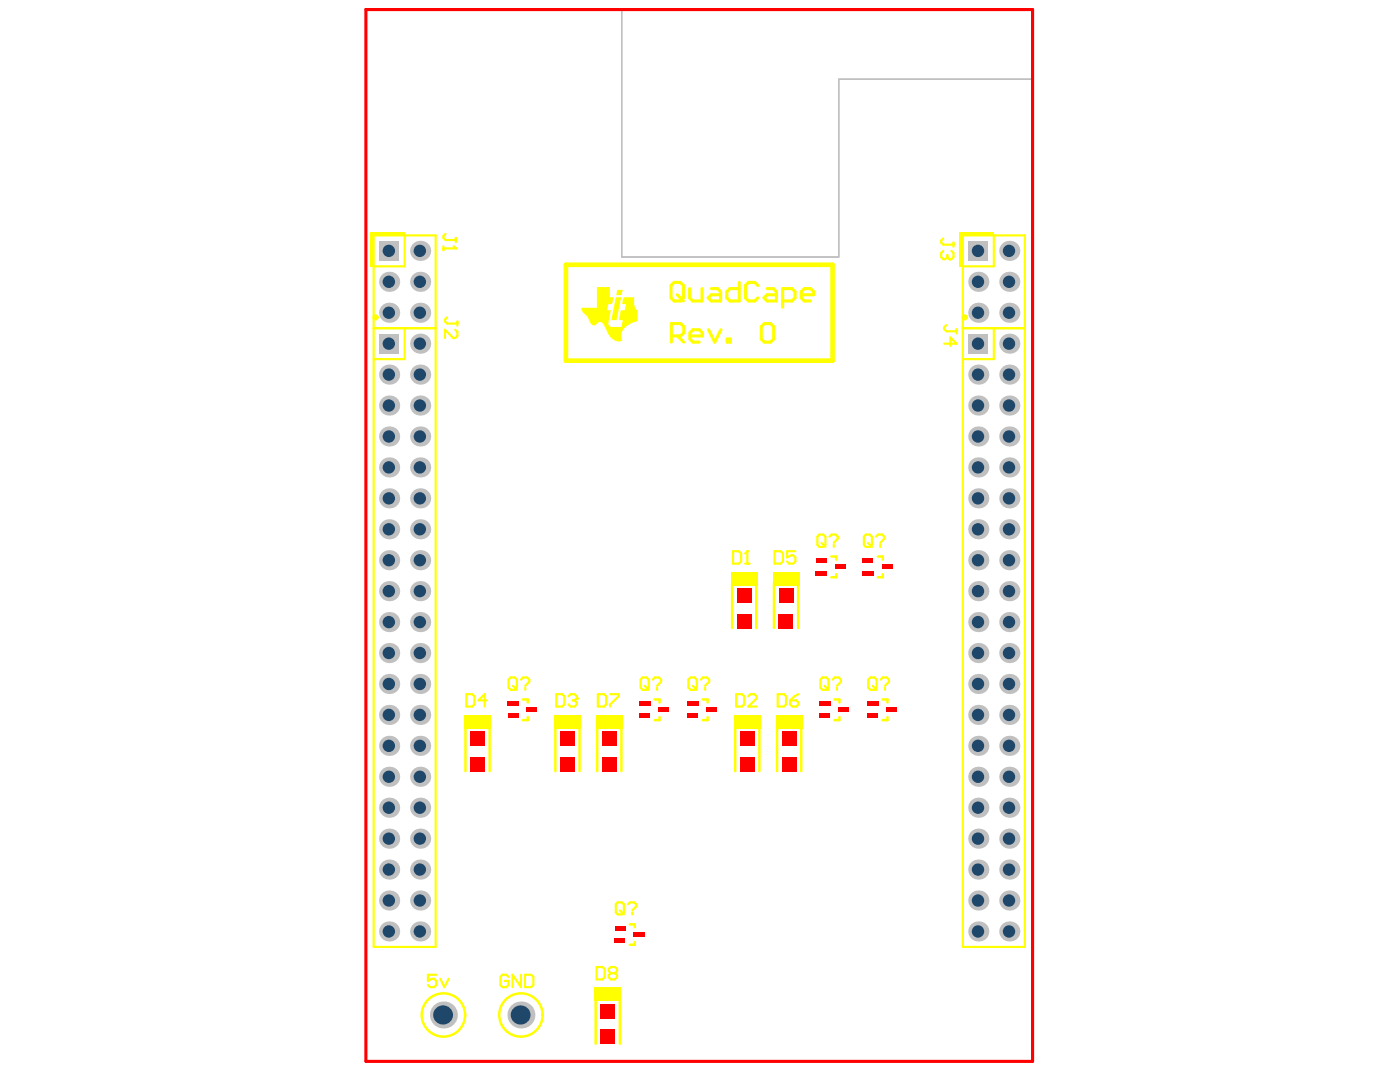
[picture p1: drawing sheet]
<svg xmlns="http://www.w3.org/2000/svg" width="271mm" height="208mm" viewBox="0 0 271 208" stroke-linecap="round" stroke-linejoin="round" font-family="sans-serif">
<g fill="#ff0">
<path d="M119.4 56.1h1.1l-.2 1h-1.1z"/>
<path d="M115.5 55.5h2.5v2h.8l-.3 1.3h-.8l-.1 .4-.1 .8h.7l-.5 2.5a.55 .55 0 0 0 .4 .7h2.2v-.1l.2-1.2h-.7v-.6l.3-1.3h.8l.1-.2 .2-1h-.8l.3-1.3h2v1.5l.4 .8a.83 .83 0 0 1 .3 1.1v1.2l-1 .3-.9 .5-1 .9-.3 .8v.6l.2 .7-.9 .2-.4-.2-.7-.4-.6-.7-.8-1.9-.5-.6h-.6l-.7 .6h-.6l-.3-.3-.6-1.4-.9-.7-.3-.5v-.5h3z"/>
<path d="M119.2 57.5h1l-.7 3.6-.1 .8h-1.1z"/>
</g>
<path d="M120.3 1.8h79.5v13.5h-37.5v34.4h-42z" fill="none" stroke="#c0c0c0" stroke-width=".19"/>
<g fill="none" stroke="#ff0" stroke-width=".48">
<path d="M141.7 112.8v8.7M146.4 112.8v8.7M149.8 112.8v8.7M154.5 112.8v8.7M160.9 107.6h.9v.6M161.8 111.1v.6h-.9M169.9 107.6h.9v.6M170.8 111.1v.6h-.9M101.2 135.3h.9v.6M102.1 138.7v.6h-.9M126.7 135.3h.9v.6M127.6 138.7v.6h-.9"/>
<path d="M136 135.3h.9v.6M136.9 138.7v.6h-.9M161.5 135.3h.9v.6M162.4 138.7v.6h-.9M170.8 135.3h.9v.6M171.7 138.7v.6h-.9M90.1 140.4v8.8M94.8 140.4v8.8M107.5 140.4v8.8M112.2 140.4v8.8M115.6 140.4v8.8M120.3 140.4v8.8"/>
<path d="M142.3 140.4v8.8M147 140.4v8.8M150.4 140.4v8.8M155.1 140.4v8.8M121.9 178.8h.9v.5M115.3 193.2v8.7M120 193.2v8.7M122.8 182.2v.6h-.9"/>
</g>
<path d="M72.3 45.5h12v137.7h-12zM78.3 45.5v6h-6M186.3 45.5h12v137.7h-12zM192.3 45.5v6h-6M72.3 63.5h12M78.3 63.5v6h-6M186.3 63.5h12M192.3 63.5v6h-6" fill="none" stroke="#ff0" stroke-width=".42"/>
<path d="M109.5 51.2h51.6v18.6h-51.6z" fill="none" stroke="#ff0" stroke-width=".9"/>
<g fill="#ff0">
<path d="M71.7 44.9h.6v6.6h-.6z" fill-rule="evenodd"/>
<path d="M72.1 44.9h6.2v.6h-6.2z" fill-rule="evenodd"/>
<path d="M89.8 138.3h5.2v2.6h-5.2z" fill-rule="evenodd"/>
<path d="M115 191.1h5.2v2.5h-5.2z" fill-rule="evenodd"/>
<path d="M115.3 138.3h5.2v2.6h-5.2z" fill-rule="evenodd"/>
<path d="M107.2 138.3h5.2v2.6h-5.2z" fill-rule="evenodd"/>
<path d="M150.1 138.3h5.2v2.6h-5.2z" fill-rule="evenodd"/>
<path d="M149.5 110.6h5.2v2.7h-5.2z" fill-rule="evenodd"/>
<path d="M186.1 44.9h6.2v.6h-6.2z" fill-rule="evenodd"/>
<path d="M185.7 44.9h.6v6.6h-.6z" fill-rule="evenodd"/>
<path d="M142 138.3h5.2v2.6h-5.2z" fill-rule="evenodd"/>
<path d="M141.4 110.6h5.2v2.7h-5.2z" fill-rule="evenodd"/>
</g>
<path d="M85.8 47.6v.8M85.8 48h2.4M86.2 45.2l-.4 .5v.3l.4 .4h2M88.2 46v.9M86.5 61.4l-.4 .4v.4l.4 .4h2M88.1 63.8l.4 .4v.8l-.4 .4h-.4l-1.6-1.6v1.6M88.5 62.2v.8" fill="none" stroke="#ff0" stroke-width=".42"/>
<circle cx="88.2" cy="48" r=".21" fill="#ff0"/>
<path d="M87.8 47.6l.4 .4M182.5 46.1l-.4 .5v.3l.4 .4h2M184.1 48.5l.4 .4v.8l-.4 .4h-.4M184.5 46.9v.8M182.7 66.5h2.4l-1.2-1.2v1.6M183.1 62.9l-.4 .4v.4l.4 .4h2M185.1 63.7v.8" fill="none" stroke="#ff0" stroke-width=".42"/>
<circle cx="183.7" cy="50.1" r=".21" fill="#ff0"/>
<g fill="none" stroke="#ff0" stroke-width=".42">
<path d="M182.5 48.5l-.4 .4v.8l.4 .4h.4l.4-.4M183.3 49.7l.4 .4M183.3 49.3v.4M158.5 103.4h.8l.4 .4v1.6l-.4 .4h-.8l-.3-.4v-1.6zM159 105l.7 .8M160.5 103.8l.4-.4h.8l.4 .4v.4l-.7 .8M161.4 105.4v.4M167.5 103.4h.8l.4 .4v1.6l-.4 .4h-.8l-.3-.4v-1.6zM168 105l.7 .8M169.5 103.8l.4-.4h.8l.4 .4v.4l-.7 .8M170.4 105.4v.4M90.3 134.3h1.1l.4 .4v1.6l-.4 .4h-1.1z"/>
<path d="M94.2 135.5h-1.6l1.2-1.2v2.4M98.4 131.5l.4-.5h.8l.4 .5v1.5l-.4 .4h-.8l-.4-.4zM99.3 132.7l.7 .7M100.8 131.5l.4-.5h.8l.4 .5v.4l-.7 .8M101.7 133v.4M107.7 134.3h1.1l.4 .4v1.6l-.4 .4h-1.1zM110 134.7l.4-.4h.8l.4 .4v.4M115.7 134.3h1.2l.4 .4v1.6l-.4 .4h-1.2zM118.1 134.3h1.6v.4l-1.6 1.6v.4M119.2 174.9l.3-.3h.8l.4 .3v1.6l-.4 .4h-.8l-.3-.4zM120 176.1l.7 .8M121.5 174.9l.4-.3h.8l.4 .3v.4l-.7 .8"/>
<path d="M122.4 176.5v.4M84.4 188.6h-1.6v1.2l.8-.5h.4l.4 .5v.7l-.4 .4h-.8l-.4-.4M85.2 189.3l.8 1.6 .8-1.6M98.4 189l-.4-.4h-.8l-.3 .4v1.5l.3 .4h.8l.4-.4v-.7h-.8M100.8 188.6v2.3l-1.6-2.3v2.3M101.6 188.6h1.2l.4 .4v1.5l-.4 .4h-1.2zM115.5 187.1h1.1l.4 .3v1.6l-.4 .5h-1.1zM118.2 188.3l-.4 .3v.4l.4 .5h.8l.4-.5v-.4l-.4-.3M118.2 188.3l-.4-.5v-.4l.4-.3h.8l.4 .3v.4l-.4 .5M118.2 188.3h.8"/>
</g>
<circle cx="111.6" cy="135.1" r=".21" fill="#ff0"/>
<g fill="none" stroke="#ff0" stroke-width=".42">
<path d="M141.9 106.6h1.1l.4 .5v1.5l-.4 .4h-1.1zM144.2 109h.8M144.6 106.6v2.4M149.9 106.6h1.2l.4 .5v1.5l-.4 .4h-1.2zM153.9 106.6h-1.6v1.2l.8-.4h.4l.4 .4v.8l-.4 .4h-.8l-.4-.4M110.8 135.5h.4M111.2 135.5l.4 .4v.4l-.4 .4h-.8l-.4-.4M111.6 135.1l-.4 .4M124.3 131h.8l.4 .5v1.5l-.4 .4h-.8l-.3-.4v-1.5zM124.8 132.7l.7 .7M126.3 131.5l.4-.5h.8l.4 .5v.4l-.7 .8M127.2 133v.4"/>
<path d="M133.2 131.5l.4-.5h.8l.4 .5v1.5l-.4 .4h-.8l-.4-.4zM134.1 132.7l.7 .7M135.6 131.5l.4-.5h.8l.4 .5v.4l-.7 .8M136.5 133v.4M142.5 134.3h1.1l.4 .4v1.6l-.4 .4h-1.1zM144.8 134.7l.4-.4h.8l.4 .4v.4l-1.6 1.6h1.6M150.5 134.3h1.2l.4 .4v1.6l-.4 .4h-1.2zM152.9 135.5h1.2l.4 .4v.4l-.4 .4h-.8l-.4-.4zM154.5 134.3l-.8 .4-.8 .8M159.1 131h.8l.4 .5v1.5l-.4 .4h-.8l-.3-.4v-1.5zM159.6 132.7l.7 .7M161.1 131.5l.4-.5h.8l.4 .5v.4l-.7 .8"/>
<path d="M162 133v.4M168 131.5l.4-.5h.8l.4 .5v1.5l-.4 .4h-.8l-.4-.4zM168.9 132.7l.7 .7M170.4 131.5l.4-.5h.8l.4 .5v.4l-.7 .8M171.3 133v.4"/>
</g>
<circle cx="144.6" cy="106.6" r=".21" fill="#ff0"/>
<path d="M144.6 106.6l-.4 .5" fill="none" stroke="#ff0" stroke-width=".42"/>
<g fill="none" stroke="#ff0" stroke-width=".6">
<path d="M129.9 55.2l.6-.6h1.2l.6 .6v2.4l-.6 .6h-1.2l-.6-.6zM131.1 57l1.2 1.2M133.5 55.8v1.8l.6 .6h1.8v-2.4M137.7 55.8h1.2l.6 .6v1.8h-1.8l-.6-.6 .6-.6h1.8M143.1 54.6v3.6h-1.8l-.6-.6v-1.2l.6-.6h1.8M146.7 55.2l-.6-.6h-1.2l-.6 .6v2.4l.6 .6h1.2l.6-.6M148.5 55.8h1.2l.6 .6v1.8h-1.8l-.6-.6 .6-.6h1.8M151.5 58.2h1.8l.6-.6v-1.2l-.6-.6h-1.8v3.6M155.1 57h2.4v-.6l-.6-.6h-1.2l-.6 .6v1.2l.6 .6h1.2M129.9 65h1.8l.6-.6v-1.2l-.6-.6h-1.8v3.6M131.1 65l1.2 1.2M133.5 65h2.4v-.6l-.6-.6h-1.2l-.6 .6v1.2l.6 .6h1.2"/>
<path d="M137.1 63.8l1.2 2.4 1.2-2.4M140.7 65.6h.6v.6h-.6zM147.3 63.2l.6-.6h1.2l.6 .6v2.4l-.6 .6h-1.2l-.6-.6z"/>
<circle cx="72.7" cy="61.4" r=".3"/>
<circle cx="186.7" cy="61.4" r=".3"/>
</g>
<g fill="none" stroke="#ff0" stroke-width=".48">
<circle cx="85.8" cy="196.3" r="4.2"/>
<circle cx="100.8" cy="196.3" r="4.2"/>
</g>
<path d="M120.3 1.8h79.5v13.5h-37.5v34.4h-42z" fill="none" stroke="#c0c0c0" stroke-width=".19"/>
<path d="M70.8 1.8h129v203.5h-129z" fill="none" stroke="#f00" stroke-width=".6"/>
<circle cx="75.3" cy="162.2" r="1.95" fill="#c0c0c0"/>
<circle cx="75.3" cy="162.2" r="1.2" fill="#1f4769"/>
<circle cx="81.3" cy="162.2" r="1.95" fill="#c0c0c0"/>
<circle cx="81.3" cy="162.2" r="1.2" fill="#1f4769"/>
<circle cx="75.3" cy="138.3" r="1.95" fill="#c0c0c0"/>
<circle cx="75.3" cy="138.3" r="1.2" fill="#1f4769"/>
<circle cx="81.3" cy="138.3" r="1.95" fill="#c0c0c0"/>
<circle cx="81.3" cy="138.3" r="1.2" fill="#1f4769"/>
<circle cx="81.3" cy="114.4" r="1.95" fill="#c0c0c0"/>
<circle cx="81.3" cy="114.4" r="1.2" fill="#1f4769"/>
<circle cx="75.3" cy="114.4" r="1.95" fill="#c0c0c0"/>
<circle cx="75.3" cy="114.4" r="1.2" fill="#1f4769"/>
<circle cx="75.3" cy="90.4" r="1.95" fill="#c0c0c0"/>
<circle cx="75.3" cy="90.4" r="1.2" fill="#1f4769"/>
<circle cx="81.3" cy="90.4" r="1.95" fill="#c0c0c0"/>
<circle cx="81.3" cy="90.4" r="1.2" fill="#1f4769"/>
<path d="M73.4 64.6h3.8v3.8h-3.8z" fill-rule="evenodd" fill="#c0c0c0"/>
<circle cx="75.3" cy="66.5" r="1.2" fill="#1f4769"/>
<circle cx="81.3" cy="66.5" r="1.95" fill="#c0c0c0"/>
<circle cx="81.3" cy="66.5" r="1.2" fill="#1f4769"/>
<circle cx="189.3" cy="162.2" r="1.95" fill="#c0c0c0"/>
<circle cx="189.3" cy="162.2" r="1.2" fill="#1f4769"/>
<circle cx="195.3" cy="162.2" r="1.95" fill="#c0c0c0"/>
<circle cx="195.3" cy="162.2" r="1.2" fill="#1f4769"/>
<circle cx="189.3" cy="138.3" r="1.95" fill="#c0c0c0"/>
<circle cx="189.3" cy="138.3" r="1.2" fill="#1f4769"/>
<circle cx="195.3" cy="138.3" r="1.95" fill="#c0c0c0"/>
<circle cx="195.3" cy="138.3" r="1.2" fill="#1f4769"/>
<circle cx="195.3" cy="114.4" r="1.95" fill="#c0c0c0"/>
<circle cx="195.3" cy="114.4" r="1.2" fill="#1f4769"/>
<circle cx="189.3" cy="114.4" r="1.95" fill="#c0c0c0"/>
<circle cx="189.3" cy="114.4" r="1.2" fill="#1f4769"/>
<circle cx="189.3" cy="90.4" r="1.95" fill="#c0c0c0"/>
<circle cx="189.3" cy="90.4" r="1.2" fill="#1f4769"/>
<circle cx="195.3" cy="90.4" r="1.95" fill="#c0c0c0"/>
<circle cx="195.3" cy="90.4" r="1.2" fill="#1f4769"/>
<path d="M187.4 64.6h3.8v3.8h-3.8z" fill-rule="evenodd" fill="#c0c0c0"/>
<circle cx="189.3" cy="66.5" r="1.2" fill="#1f4769"/>
<circle cx="195.3" cy="66.5" r="1.95" fill="#c0c0c0"/>
<circle cx="195.3" cy="66.5" r="1.2" fill="#1f4769"/>
<circle cx="75.3" cy="174.2" r="1.95" fill="#c0c0c0"/>
<circle cx="75.3" cy="174.2" r="1.2" fill="#1f4769"/>
<circle cx="81.3" cy="174.2" r="1.95" fill="#c0c0c0"/>
<circle cx="81.3" cy="174.2" r="1.2" fill="#1f4769"/>
<circle cx="75.3" cy="180.2" r="1.95" fill="#c0c0c0"/>
<circle cx="75.3" cy="180.2" r="1.2" fill="#1f4769"/>
<circle cx="81.3" cy="180.2" r="1.95" fill="#c0c0c0"/>
<circle cx="81.3" cy="180.2" r="1.2" fill="#1f4769"/>
<circle cx="75.3" cy="150.3" r="1.95" fill="#c0c0c0"/>
<circle cx="75.3" cy="150.3" r="1.2" fill="#1f4769"/>
<circle cx="81.3" cy="150.3" r="1.95" fill="#c0c0c0"/>
<circle cx="81.3" cy="150.3" r="1.2" fill="#1f4769"/>
<circle cx="75.3" cy="156.2" r="1.95" fill="#c0c0c0"/>
<circle cx="75.3" cy="156.2" r="1.2" fill="#1f4769"/>
<circle cx="81.3" cy="156.2" r="1.95" fill="#c0c0c0"/>
<circle cx="81.3" cy="156.2" r="1.2" fill="#1f4769"/>
<circle cx="75.3" cy="132.3" r="1.95" fill="#c0c0c0"/>
<circle cx="75.3" cy="132.3" r="1.2" fill="#1f4769"/>
<circle cx="81.3" cy="132.3" r="1.95" fill="#c0c0c0"/>
<circle cx="81.3" cy="132.3" r="1.2" fill="#1f4769"/>
<circle cx="75.3" cy="144.3" r="1.95" fill="#c0c0c0"/>
<circle cx="75.3" cy="144.3" r="1.2" fill="#1f4769"/>
<circle cx="81.3" cy="144.3" r="1.95" fill="#c0c0c0"/>
<circle cx="81.3" cy="144.3" r="1.2" fill="#1f4769"/>
<circle cx="81.3" cy="120.3" r="1.95" fill="#c0c0c0"/>
<circle cx="81.3" cy="120.3" r="1.2" fill="#1f4769"/>
<circle cx="75.3" cy="120.3" r="1.95" fill="#c0c0c0"/>
<circle cx="75.3" cy="120.3" r="1.2" fill="#1f4769"/>
<circle cx="75.3" cy="126.3" r="1.95" fill="#c0c0c0"/>
<circle cx="75.3" cy="126.3" r="1.2" fill="#1f4769"/>
<circle cx="81.3" cy="126.3" r="1.95" fill="#c0c0c0"/>
<circle cx="81.3" cy="126.3" r="1.2" fill="#1f4769"/>
<circle cx="75.3" cy="96.4" r="1.95" fill="#c0c0c0"/>
<circle cx="75.3" cy="96.4" r="1.2" fill="#1f4769"/>
<circle cx="81.3" cy="96.4" r="1.95" fill="#c0c0c0"/>
<circle cx="81.3" cy="96.4" r="1.2" fill="#1f4769"/>
<circle cx="75.3" cy="102.4" r="1.95" fill="#c0c0c0"/>
<circle cx="75.3" cy="102.4" r="1.2" fill="#1f4769"/>
<circle cx="81.3" cy="102.4" r="1.95" fill="#c0c0c0"/>
<circle cx="81.3" cy="102.4" r="1.2" fill="#1f4769"/>
<circle cx="75.3" cy="78.4" r="1.95" fill="#c0c0c0"/>
<circle cx="75.3" cy="78.4" r="1.2" fill="#1f4769"/>
<circle cx="81.3" cy="78.4" r="1.95" fill="#c0c0c0"/>
<circle cx="81.3" cy="78.4" r="1.2" fill="#1f4769"/>
<circle cx="75.3" cy="84.4" r="1.95" fill="#c0c0c0"/>
<circle cx="75.3" cy="84.4" r="1.2" fill="#1f4769"/>
<circle cx="81.3" cy="84.4" r="1.95" fill="#c0c0c0"/>
<circle cx="81.3" cy="84.4" r="1.2" fill="#1f4769"/>
<circle cx="81.3" cy="60.5" r="1.95" fill="#c0c0c0"/>
<circle cx="81.3" cy="60.5" r="1.2" fill="#1f4769"/>
<circle cx="75.3" cy="60.5" r="1.95" fill="#c0c0c0"/>
<circle cx="75.3" cy="60.5" r="1.2" fill="#1f4769"/>
<circle cx="81.3" cy="54.5" r="1.95" fill="#c0c0c0"/>
<circle cx="81.3" cy="54.5" r="1.2" fill="#1f4769"/>
<circle cx="75.3" cy="54.5" r="1.95" fill="#c0c0c0"/>
<circle cx="75.3" cy="54.5" r="1.2" fill="#1f4769"/>
<circle cx="81.3" cy="48.5" r="1.95" fill="#c0c0c0"/>
<circle cx="81.3" cy="48.5" r="1.2" fill="#1f4769"/>
<path d="M73.4 46.6h3.8v3.8h-3.8z" fill-rule="evenodd" fill="#c0c0c0"/>
<circle cx="75.3" cy="48.5" r="1.2" fill="#1f4769"/>
<circle cx="100.8" cy="196.3" r="2.61" fill="#c0c0c0"/>
<circle cx="100.8" cy="196.3" r="1.89" fill="#1f4769"/>
<circle cx="189.3" cy="174.2" r="1.95" fill="#c0c0c0"/>
<circle cx="189.3" cy="174.2" r="1.2" fill="#1f4769"/>
<circle cx="195.3" cy="174.2" r="1.95" fill="#c0c0c0"/>
<circle cx="195.3" cy="174.2" r="1.2" fill="#1f4769"/>
<circle cx="189.3" cy="180.2" r="1.95" fill="#c0c0c0"/>
<circle cx="189.3" cy="180.2" r="1.2" fill="#1f4769"/>
<circle cx="195.3" cy="180.2" r="1.95" fill="#c0c0c0"/>
<circle cx="195.3" cy="180.2" r="1.2" fill="#1f4769"/>
<circle cx="189.3" cy="150.3" r="1.95" fill="#c0c0c0"/>
<circle cx="189.3" cy="150.3" r="1.2" fill="#1f4769"/>
<circle cx="195.3" cy="150.3" r="1.95" fill="#c0c0c0"/>
<circle cx="195.3" cy="150.3" r="1.2" fill="#1f4769"/>
<circle cx="189.3" cy="156.2" r="1.95" fill="#c0c0c0"/>
<circle cx="189.3" cy="156.2" r="1.2" fill="#1f4769"/>
<circle cx="195.3" cy="156.2" r="1.95" fill="#c0c0c0"/>
<circle cx="195.3" cy="156.2" r="1.2" fill="#1f4769"/>
<circle cx="189.3" cy="132.3" r="1.95" fill="#c0c0c0"/>
<circle cx="189.3" cy="132.3" r="1.2" fill="#1f4769"/>
<circle cx="195.3" cy="132.3" r="1.95" fill="#c0c0c0"/>
<circle cx="195.3" cy="132.3" r="1.2" fill="#1f4769"/>
<circle cx="189.3" cy="144.3" r="1.95" fill="#c0c0c0"/>
<circle cx="189.3" cy="144.3" r="1.2" fill="#1f4769"/>
<circle cx="195.3" cy="144.3" r="1.95" fill="#c0c0c0"/>
<circle cx="195.3" cy="144.3" r="1.2" fill="#1f4769"/>
<circle cx="195.3" cy="120.3" r="1.95" fill="#c0c0c0"/>
<circle cx="195.3" cy="120.3" r="1.2" fill="#1f4769"/>
<circle cx="189.3" cy="120.3" r="1.95" fill="#c0c0c0"/>
<circle cx="189.3" cy="120.3" r="1.2" fill="#1f4769"/>
<circle cx="189.3" cy="126.3" r="1.95" fill="#c0c0c0"/>
<circle cx="189.3" cy="126.3" r="1.2" fill="#1f4769"/>
<circle cx="195.3" cy="126.3" r="1.95" fill="#c0c0c0"/>
<circle cx="195.3" cy="126.3" r="1.2" fill="#1f4769"/>
<circle cx="189.3" cy="96.4" r="1.95" fill="#c0c0c0"/>
<circle cx="189.3" cy="96.4" r="1.2" fill="#1f4769"/>
<circle cx="195.3" cy="96.4" r="1.95" fill="#c0c0c0"/>
<circle cx="195.3" cy="96.4" r="1.2" fill="#1f4769"/>
<circle cx="189.3" cy="102.4" r="1.95" fill="#c0c0c0"/>
<circle cx="189.3" cy="102.4" r="1.2" fill="#1f4769"/>
<circle cx="195.3" cy="102.4" r="1.95" fill="#c0c0c0"/>
<circle cx="195.3" cy="102.4" r="1.2" fill="#1f4769"/>
<circle cx="189.3" cy="78.4" r="1.95" fill="#c0c0c0"/>
<circle cx="189.3" cy="78.4" r="1.2" fill="#1f4769"/>
<circle cx="195.3" cy="78.4" r="1.95" fill="#c0c0c0"/>
<circle cx="195.3" cy="78.4" r="1.2" fill="#1f4769"/>
<circle cx="189.3" cy="84.4" r="1.95" fill="#c0c0c0"/>
<circle cx="189.3" cy="84.4" r="1.2" fill="#1f4769"/>
<circle cx="195.3" cy="84.4" r="1.95" fill="#c0c0c0"/>
<circle cx="195.3" cy="84.4" r="1.2" fill="#1f4769"/>
<circle cx="195.3" cy="60.5" r="1.95" fill="#c0c0c0"/>
<circle cx="195.3" cy="60.5" r="1.2" fill="#1f4769"/>
<circle cx="189.3" cy="60.5" r="1.95" fill="#c0c0c0"/>
<circle cx="189.3" cy="60.5" r="1.2" fill="#1f4769"/>
<circle cx="195.3" cy="54.5" r="1.95" fill="#c0c0c0"/>
<circle cx="195.3" cy="54.5" r="1.2" fill="#1f4769"/>
<circle cx="189.3" cy="54.5" r="1.95" fill="#c0c0c0"/>
<circle cx="189.3" cy="54.5" r="1.2" fill="#1f4769"/>
<circle cx="195.3" cy="48.5" r="1.95" fill="#c0c0c0"/>
<circle cx="195.3" cy="48.5" r="1.2" fill="#1f4769"/>
<path d="M187.4 46.6h3.8v3.8h-3.8z" fill-rule="evenodd" fill="#c0c0c0"/>
<circle cx="189.3" cy="48.5" r="1.2" fill="#1f4769"/>
<circle cx="81.3" cy="108.4" r="1.95" fill="#c0c0c0"/>
<circle cx="81.3" cy="108.4" r="1.2" fill="#1f4769"/>
<circle cx="75.3" cy="108.4" r="1.95" fill="#c0c0c0"/>
<circle cx="75.3" cy="108.4" r="1.2" fill="#1f4769"/>
<circle cx="75.3" cy="168.2" r="1.95" fill="#c0c0c0"/>
<circle cx="75.3" cy="168.2" r="1.2" fill="#1f4769"/>
<circle cx="81.3" cy="168.2" r="1.95" fill="#c0c0c0"/>
<circle cx="81.3" cy="168.2" r="1.2" fill="#1f4769"/>
<circle cx="75.3" cy="72.5" r="1.95" fill="#c0c0c0"/>
<circle cx="75.3" cy="72.5" r="1.2" fill="#1f4769"/>
<circle cx="81.3" cy="72.5" r="1.95" fill="#c0c0c0"/>
<circle cx="81.3" cy="72.5" r="1.2" fill="#1f4769"/>
<circle cx="195.3" cy="108.4" r="1.95" fill="#c0c0c0"/>
<circle cx="195.3" cy="108.4" r="1.2" fill="#1f4769"/>
<circle cx="189.3" cy="108.4" r="1.95" fill="#c0c0c0"/>
<circle cx="189.3" cy="108.4" r="1.2" fill="#1f4769"/>
<circle cx="189.3" cy="168.2" r="1.95" fill="#c0c0c0"/>
<circle cx="189.3" cy="168.2" r="1.2" fill="#1f4769"/>
<circle cx="195.3" cy="168.2" r="1.95" fill="#c0c0c0"/>
<circle cx="195.3" cy="168.2" r="1.2" fill="#1f4769"/>
<circle cx="189.3" cy="72.5" r="1.95" fill="#c0c0c0"/>
<circle cx="189.3" cy="72.5" r="1.2" fill="#1f4769"/>
<circle cx="195.3" cy="72.5" r="1.95" fill="#c0c0c0"/>
<circle cx="195.3" cy="72.5" r="1.2" fill="#1f4769"/>
<circle cx="85.8" cy="196.3" r="2.61" fill="#c0c0c0"/>
<circle cx="85.8" cy="196.3" r="1.89" fill="#1f4769"/>
<g fill="#f00">
<path d="M91 146.4h2.9v2.9h-2.9z" fill-rule="evenodd"/>
<path d="M91 141.5h2.9v2.8h-2.9z" fill-rule="evenodd"/>
<path d="M101.9 136.9h2.1v.9h-2.1z" fill-rule="evenodd"/>
<path d="M143.2 146.4h2.9v2.9h-2.9z" fill-rule="evenodd"/>
<path d="M143.2 141.5h2.9v2.8h-2.9z" fill-rule="evenodd"/>
<path d="M158.5 138h2.1v.9h-2.1z" fill-rule="evenodd"/>
<path d="M157.9 108.1h2.1v.9h-2.1z" fill-rule="evenodd"/>
<path d="M157.9 110.4h2.1v.9h-2.1z" fill-rule="evenodd"/>
<path d="M162.2 136.9h2.1v.9h-2.1z" fill-rule="evenodd"/>
<path d="M167.8 138h2.1v.9h-2.1z" fill-rule="evenodd"/>
<path d="M158.5 135.7h2.1v.9h-2.1z" fill-rule="evenodd"/>
<path d="M167.8 135.7h2.1v.9h-2.1z" fill-rule="evenodd"/>
<path d="M98.2 138h2.1v.9h-2.1z" fill-rule="evenodd"/>
<path d="M116.2 199.1h2.9v2.9h-2.9z" fill-rule="evenodd"/>
<path d="M116.2 194.2h2.8v2.9h-2.8z" fill-rule="evenodd"/>
<path d="M118.9 179.2h2.1v.9h-2.1z" fill-rule="evenodd"/>
<path d="M118.9 181.6h2.1v.9h-2.1z" fill-rule="evenodd"/>
<path d="M122.6 180.3h2.2v.9h-2.2z" fill-rule="evenodd"/>
<path d="M116.5 146.4h2.9v2.9h-2.9z" fill-rule="evenodd"/>
<path d="M108.4 146.4h2.9v2.9h-2.9z" fill-rule="evenodd"/>
<path d="M116.5 141.5h2.9v2.8h-2.9z" fill-rule="evenodd"/>
<path d="M108.4 141.5h2.9v2.8h-2.9z" fill-rule="evenodd"/>
<path d="M123.7 138h2.1v.9h-2.1z" fill-rule="evenodd"/>
<path d="M133 138h2.1v.9h-2.1z" fill-rule="evenodd"/>
<path d="M136.7 136.9h2.1v.9h-2.1z" fill-rule="evenodd"/>
<path d="M127.4 136.9h2.1v.9h-2.1z" fill-rule="evenodd"/>
<path d="M151.3 146.4h2.9v2.9h-2.9z" fill-rule="evenodd"/>
<path d="M151.3 141.5h2.9v2.8h-2.9z" fill-rule="evenodd"/>
<path d="M161.7 109.1h2.1v.9h-2.1z" fill-rule="evenodd"/>
<path d="M171.5 136.9h2.1v.9h-2.1z" fill-rule="evenodd"/>
<path d="M166.9 108.1h2.1v.9h-2.1z" fill-rule="evenodd"/>
<path d="M166.9 110.4h2.1v.9h-2.1z" fill-rule="evenodd"/>
<path d="M170.7 109.1h2.1v.9h-2.1z" fill-rule="evenodd"/>
<path d="M98.2 135.7h2.1v.9h-2.1z" fill-rule="evenodd"/>
<path d="M123.7 135.7h2.1v.9h-2.1z" fill-rule="evenodd"/>
<path d="M133 135.7h2.1v.9h-2.1z" fill-rule="evenodd"/>
<path d="M150.7 113.8h2.9v2.9h-2.9z" fill-rule="evenodd"/>
<path d="M150.7 118.8h2.8v2.9h-2.8z" fill-rule="evenodd"/>
<path d="M142.6 113.8h2.9v2.9h-2.9z" fill-rule="evenodd"/>
<path d="M142.6 118.8h2.8v2.9h-2.8z" fill-rule="evenodd"/>
</g>
</svg>
